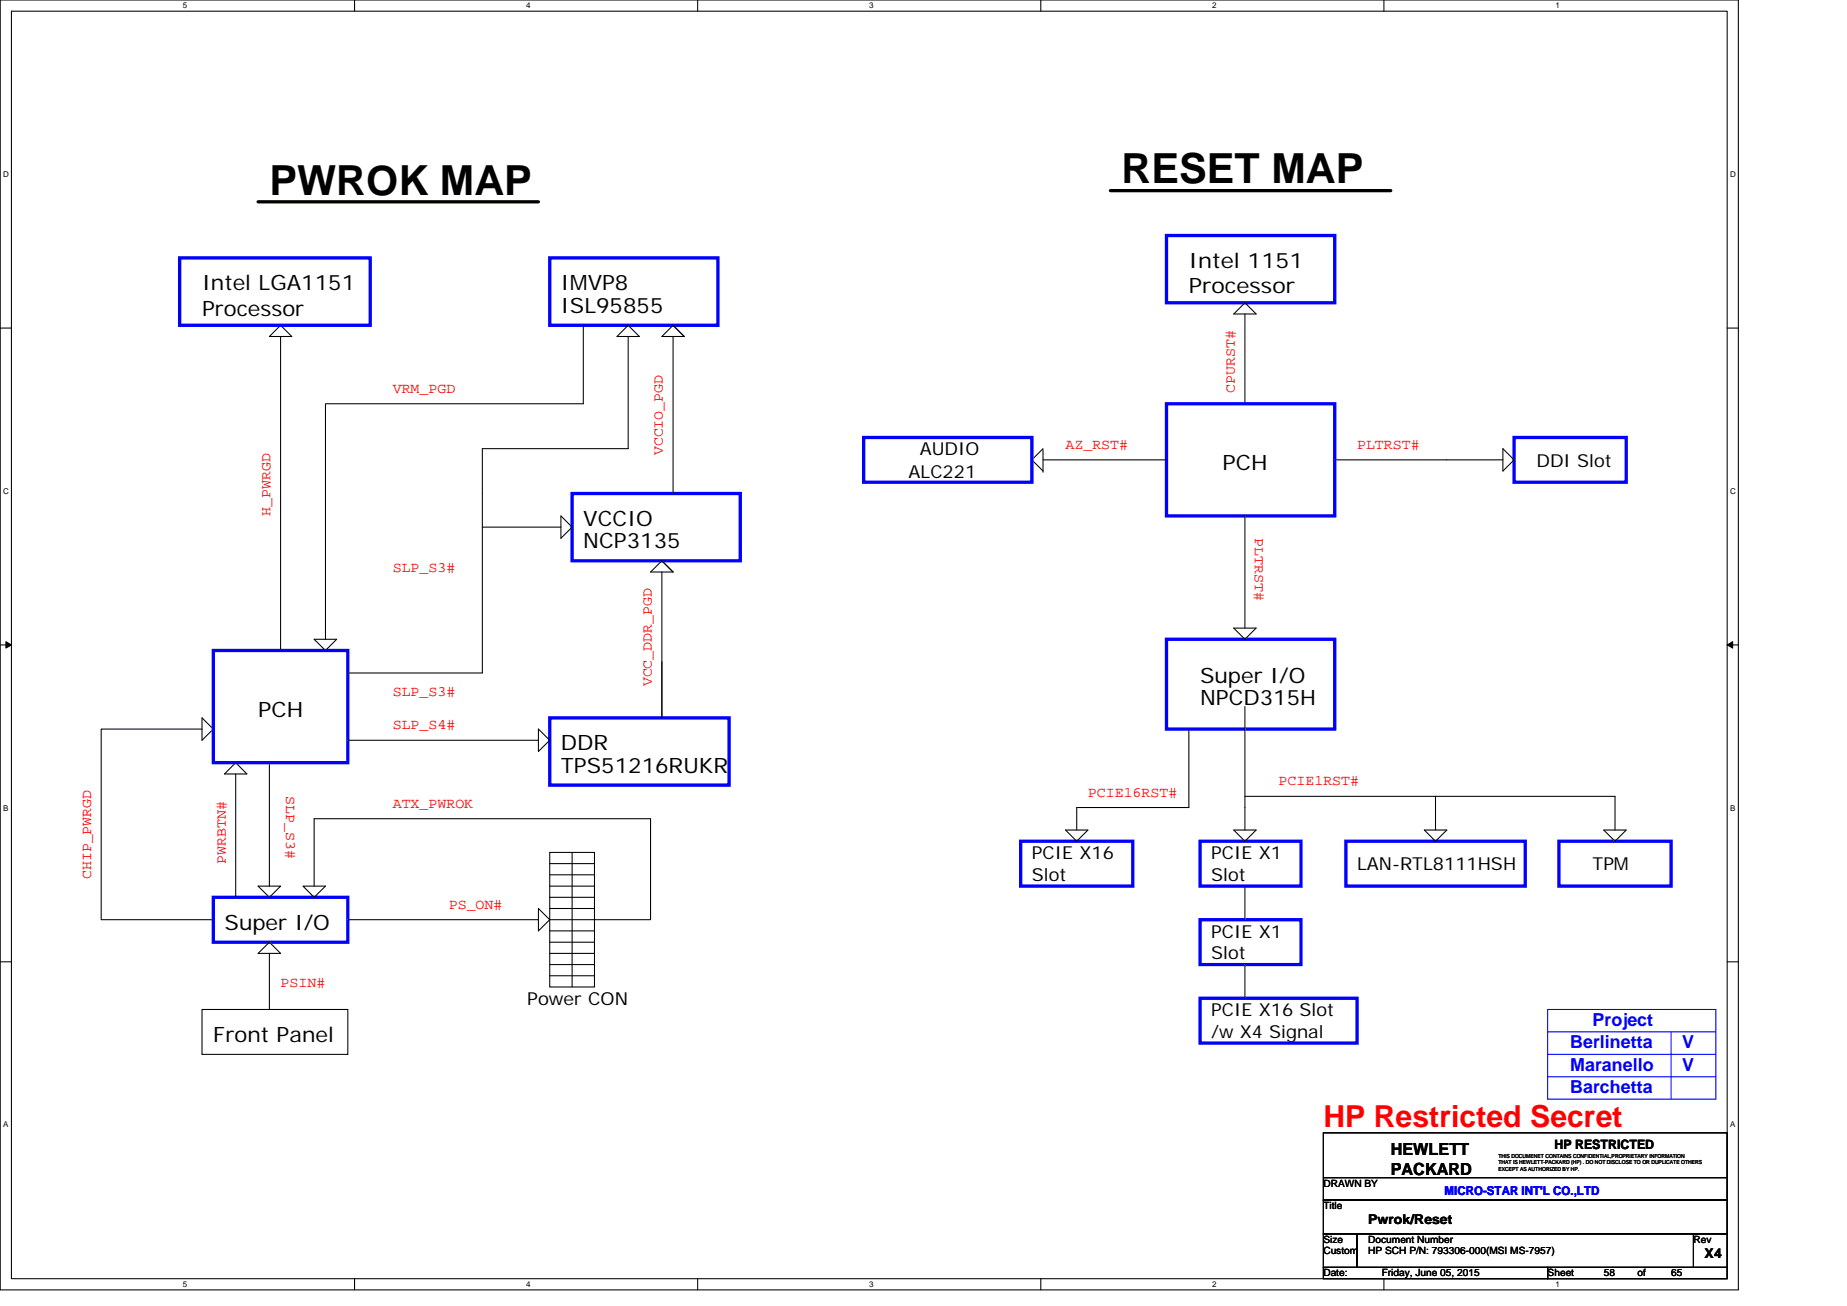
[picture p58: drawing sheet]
<svg xmlns="http://www.w3.org/2000/svg" width="297mm" height="210mm" viewBox="0 0 297 210" stroke-linecap="round" stroke-linejoin="round" font-family="sans-serif">
<defs><g id="words">
<g font-size="6.7">
<text x="180.4" y="29.5">RESET MAP</text>
<text x="43.3" y="31.3">PWROK MAP</text>
</g>
<text font-size="4.9" fill="#f00" x="212.8" y="181.3">HP Restricted Secret</text>
<g font-size="3.4">
<text x="32.5" y="46.7">Intel LGA1151</text>
<text x="90.2" y="46.7">IMVP8</text>
<text x="191.2" y="43.1">Intel 1151</text>
<text x="191.2" y="47.2">Processor</text>
<text x="32.5" y="50.8">Processor</text>
<text x="90.2" y="50.3">ISL95855</text>
<text x="196.6" y="75.5">PCH</text>
<text x="93.8" y="84.6">VCCIO</text>
<text x="93.8" y="88.2">NCP3135</text>
<text x="193" y="109.8">Super I/O</text>
<text x="193" y="113.4">NPCD315H</text>
<text x="41.5" y="115.2">PCH</text>
<text x="90.2" y="120.6">DDR</text>
<text x="90.2" y="124.2">TPS51216RUKR</text>
<text x="36.1" y="149.5">Super I/O</text>
<text x="34.3" y="167.5">Front Panel</text>
</g>
<g font-size="2.9">
<text x="146.1" y="76.8">ALC221</text>
<text x="147.9" y="73.2">AUDIO</text>
<text x="247.1" y="75">DDI Slot</text>
<text x="165.9" y="138.1">PCIE X16</text>
<text x="165.9" y="141.6">Slot</text>
<text x="194.8" y="138.1">PCIE X1</text>
<text x="194.8" y="141.6">Slot</text>
<text x="218.2" y="139.9">LAN-RTL8111HSH</text>
<text x="256.1" y="139.9">TPM</text>
<text x="194.8" y="150.7">PCIE X1</text>
<text x="194.8" y="154.2">Slot</text>
<text x="84.8" y="161.6">Power CON</text>
<text x="194.8" y="163.4">PCIE X16 Slot</text>
<text x="194.8" y="166.9">/w X4 Signal</text>
</g>
<g font-size="2.9" fill="#00f">
<text x="256.1" y="165">Project</text>
<text x="252.5" y="172.2">Maranello</text>
<text x="252.5" y="168.6">Berlinetta</text>
<text x="270.5" y="168.6">V</text>
<text x="270.5" y="172.2">V</text>
<text x="252.5" y="175.8">Barchetta</text>
</g>
<g font-size="2.7">
<text x="223.7" y="185.7">HEWLETT</text>
<text x="223.7" y="188.9">PACKARD</text>
</g>
<g font-size="2.3" fill="#f00">
<text x="63.2" y="63.2">VRM_PGD</text>
<text x="198.6" y="63.1" transform="rotate(-90 198.6 63.1)">CPURST#</text>
<text x="106.6" y="73.2" transform="rotate(-90 106.6 73.2)">VCCIO_PGD</text>
<text x="171.4" y="72.2">AZ_RST#</text>
<text x="218.2" y="72.2">PLTRST#</text>
<text x="43.5" y="83" transform="rotate(-90 43.5 83)">H_PWRGD</text>
<text x="201.8" y="86.6" transform="rotate(90 201.8 86.6)">PLTRST#</text>
<text x="63.2" y="92">SLP_S3#</text>
<text x="63.2" y="111.8">SLP_S3#</text>
<text x="104.8" y="110.4" transform="rotate(-90 104.8 110.4)">VCC_DDR_PGD</text>
<text x="63.2" y="117.3">SLP_S4#</text>
<text x="46" y="128" transform="rotate(90 46 128)">SLP_S3#</text>
<text x="63.2" y="129.9">ATX_PWROK</text>
<text x="175" y="128.1">PCIE16RST#</text>
<text x="205.6" y="126.3">PCIE1RST#</text>
<text x="14.6" y="141.4" transform="rotate(-90 14.6 141.4)">CHIP_PWRGD</text>
<text x="36.3" y="138.9" transform="rotate(-90 36.3 138.9)">PWRBTN#</text>
<text x="72.2" y="146.1">PS_ON#</text>
<text x="45.1" y="158.7">PSIN#</text>
</g>
<g font-size="2.2">
<text x="220" y="196.8">Pwrok/Reset</text>
<text x="274.1" y="202.2">X4</text>
</g>
<text font-size="2.1" x="250" y="184.8">HP RESTRICTED</text>
<text font-size="2" fill="#00f" x="232.3" y="192.1">MICRO-STAR INT'L CO.,LTD</text>
<g font-size="1.6">
<text x="212.8" y="190.8">DRAWN BY</text>
<text x="212.8" y="194.4">Title</text>
<text x="212.8" y="199.8">Size</text>
<text x="212.8" y="201.6">Custom</text>
<text x="220" y="199.8">Document Number</text>
<text x="220" y="201.6">HP SCH P/N: 793306-000(MSI MS-7957)</text>
<text x="272.3" y="199.8">Rev</text>
<text x="212.8" y="205.2">Date:</text>
<text x="222.2" y="205.2">Friday, June 05, 2015</text>
<text x="248.9" y="205.2">Sheet</text>
<text x="257.9" y="205.2">58</text>
<text x="263.3" y="205.2">of</text>
<text x="268.7" y="205.2">65</text>
</g>
<g font-size="1.3">
<text x="29.4" y="1.4">5</text>
<text x="84.6" y="1.4">4</text>
<text x="139.8" y="1.4">3</text>
<text x="195" y="1.4">2</text>
<text x="250.1" y="1.4">1</text>
<text x=".5" y="28.4">D</text>
<text x="278.2" y="28.4">D</text>
<text x=".5" y="79.4">C</text>
<text x="278.2" y="79.4">C</text>
<text x=".5" y="130.3">B</text>
<text x="278.2" y="130.3">B</text>
<text x=".5" y="181.3">A</text>
<text x="278.2" y="181.3">A</text>
<text x="29.4" y="206.9">5</text>
<text x="84.6" y="206.9">4</text>
<text x="139.8" y="206.9">3</text>
<text x="195" y="206.9">2</text>
<text x="250.1" y="206.9">1</text>
</g>
<g font-size=".9">
<text x="241" y="186.2">THIS DOCUMENET CONTAINS CONFIDENTIAL,PROPRIETARY INFORMATION</text>
<text x="241" y="187.2">THAT IS HEWLETT-PACKARD (HP) . DO NOT DISCLOSE TO OR DUPLICATE OTHERS</text>
<text x="241" y="188.2">EXCEPT AS AUTHORIZED BY HP.</text>
</g>
</g></defs>
<path d="M0 0h279.6v207.4h-279.6zM1.8 1.8h276v203.8h-276z" fill="none" stroke="#000" stroke-width=".17"/>
<g fill="#fff">
<path d="M29.4 .2h.7v1.4h-.7z"/>
<path d="M29.4 205.8h.7v1.4h-.7z"/>
</g>
<path d="M57 0v1.8M57 205.6v1.8" fill="none" stroke="#000" stroke-width=".17"/>
<g fill="#fff">
<path d="M84.6 .2h.7v1.4h-.7z"/>
<path d="M84.6 205.8h.7v1.4h-.7z"/>
</g>
<path d="M112.2 0v1.8M112.2 205.6v1.8" fill="none" stroke="#000" stroke-width=".17"/>
<g fill="#fff">
<path d="M139.8 .2h.7v1.4h-.7z"/>
<path d="M139.8 205.8h.7v1.4h-.7z"/>
</g>
<path d="M167.4 0v1.8M167.4 205.6v1.8" fill="none" stroke="#000" stroke-width=".17"/>
<g fill="#fff">
<path d="M195 .2h.7v1.4h-.7z"/>
<path d="M195 205.8h.7v1.4h-.7z"/>
</g>
<path d="M222.6 0v1.8M222.6 205.6v1.8" fill="none" stroke="#000" stroke-width=".17"/>
<g fill="#fff">
<path d="M250.1 .2h.8v1.4h-.8z"/>
<path d="M250.1 205.8h.8v1.4h-.8z"/>
<path d="M.5 27.3h.9v1.4h-.9z"/>
<path d="M278.2 27.3h1v1.4h-1z"/>
<path d="M.5 78.2h.9v1.5h-.9z"/>
<path d="M278.2 78.2h1v1.5h-1z"/>
</g>
<path d="M0 52.7h1.8M277.8 52.7h1.8" fill="none" stroke="#000" stroke-width=".17"/>
<g fill="#fff">
<path d="M.5 129.2h.9v1.4h-.9z"/>
<path d="M278.2 129.2h.9v1.4h-.9z"/>
</g>
<path d="M0 103.7h1.8M277.8 103.7h1.8" fill="none" stroke="#000" stroke-width=".17"/>
<path d="M.9 103.2l.9 .5-.9 .5zM277.8 103.7l.9-.5v1z" fill="#000" stroke="#000" stroke-width=".16"/>
<g fill="#fff">
<path d="M.5 180.1h.9v1.4h-.9z"/>
<path d="M278.2 180.1h.9v1.4h-.9z"/>
</g>
<g fill="none" stroke="#000" stroke-width=".17">
<path d="M45.1 52.3l1.8 1.8h-3.6zM45.1 54.1v50.5M93.8 52.3v12.6h-41.5v37.9M99.2 54.1l1.8-1.8 1.8 1.8zM101 54.1v18h-23.4v36.1h-21.7M108.2 54.1v25.3M108.2 52.3l1.8 1.8h-3.6zM198.4 50.5l1.8-1.8 1.8 1.8zM200.2 50.5v14.4M167.7 73.9h19.9M167.7 72.3v3.6M167.7 72.1l-1.8 1.8 1.8 1.8"/>
<path d="M214.6 73.9h27.1M241.7 72.1l1.8 1.8-1.8 1.8zM77.6 84.8h12.6M90.2 83l1.8 1.8-1.8 1.8zM104.6 92l1.8-1.8 1.8 1.8zM106.4 92v23.4v-9M200.2 83v18M32.5 115.4l1.8 1.8-1.8 1.8zM32.5 117.2h-16.2v30.7h18M50.5 102.8h3.6l-1.8 1.8zM55.9 119h30.7M86.6 117.2l1.8 1.8-1.8 1.8z"/>
<path d="M191.2 117.2v12.6h-18v3.7M198.4 101h3.6l-1.8 1.8zM200.2 113.6v19.9M37.9 122.6l1.8 1.8h-3.6zM37.9 124.4v19.9M43.3 122.6v19.9M88.4 137.1h7.2v21.6h-7.2zM88.4 138.9h7.2M92 137.1v21.6M171.4 133.5h3.6l-1.8 1.8zM198.4 133.5h3.6l-1.8 1.8zM200.2 128h30.7"/>
<path d="M229.1 133.5h3.6l-1.8 1.8zM230.9 128v5.5M230.9 128h28.8v5.5M257.9 133.5h3.6l-1.8 1.8zM0 154.6h1.8M41.5 153.3l1.8-1.8 1.8 1.8zM41.5 142.5h3.6l-1.8 1.8zM43.3 153.3v9M48.7 142.5h3.6l-1.8 1.8zM50.5 142.5v-10.9h54.1v16.3h-16.2M55.9 147.9h30.7M86.6 146.1l1.8 1.8-1.8 1.8z"/>
<path d="M88.4 146.1h7.2M88.4 140.7h7.2M88.4 149.7h7.2M88.4 144.3h7.2M88.4 142.5h7.2M88.4 151.5h7.2M88.4 153.3h7.2M88.4 156.9h7.2M88.4 155.1h7.2M200.2 142.5v5.4M200.2 155.1v5.4M277.8 154.6h1.8"/>
<path d="M32.5 162.3h23.4v7.2h-23.4zM248.9 176.7h.1M212.8 182.1h65v10.9h-65zM212.8 193h65v5.4h-65zM212.8 198.4h5.4v5.4h-5.4zM212.8 189.4h65M218.2 198.4h54.1v5.4h-54.1zM272.3 198.4h5.5v5.4h-5.5zM212.8 203.8h36.1v1.8h-36.1zM248.9 203.8h28.9v1.8h-28.9z"/>
</g>
<g fill="none" stroke="#00f" stroke-width=".53">
<path d="M187.6 37.9h27v10.8h-27zM28.9 41.5h30.6v10.8h-30.6zM88.4 41.5h27.1v10.8h-27.1zM92 79.4h27.1v10.8h-27.1zM138.9 70.3h27v7.2h-27zM187.6 64.9h27v18.1h-27zM243.5 70.3h18v7.2h-18zM34.3 104.6h21.6v18h-21.6zM88.4 115.4h28.9v10.8h-28.9zM187.6 102.8h27v14.4h-27zM164.1 135.3h18.1v7.2h-18.1zM193 135.3h16.2v7.2h-16.2z"/>
<path d="M216.4 135.3h28.9v7.2h-28.9zM250.7 135.3h18v7.2h-18zM34.3 144.3h21.6v7.2h-21.6zM193 147.9h16.2v7.2h-16.2zM193 160.5h25.2v7.2h-25.2z"/>
</g>
<path d="M41.5 32.4h45.1M178.6 30.6h45.1" fill="none" stroke="#000" stroke-width=".53"/>
<path d="M248.9 173.1h27M248.9 165.9h27M248.9 169.5h27M248.9 162.3h27v14.4h-27zM268.7 165.9v10.8" fill="none" stroke="#00f" stroke-width=".17"/>
<use href="#words"/>
</svg>
